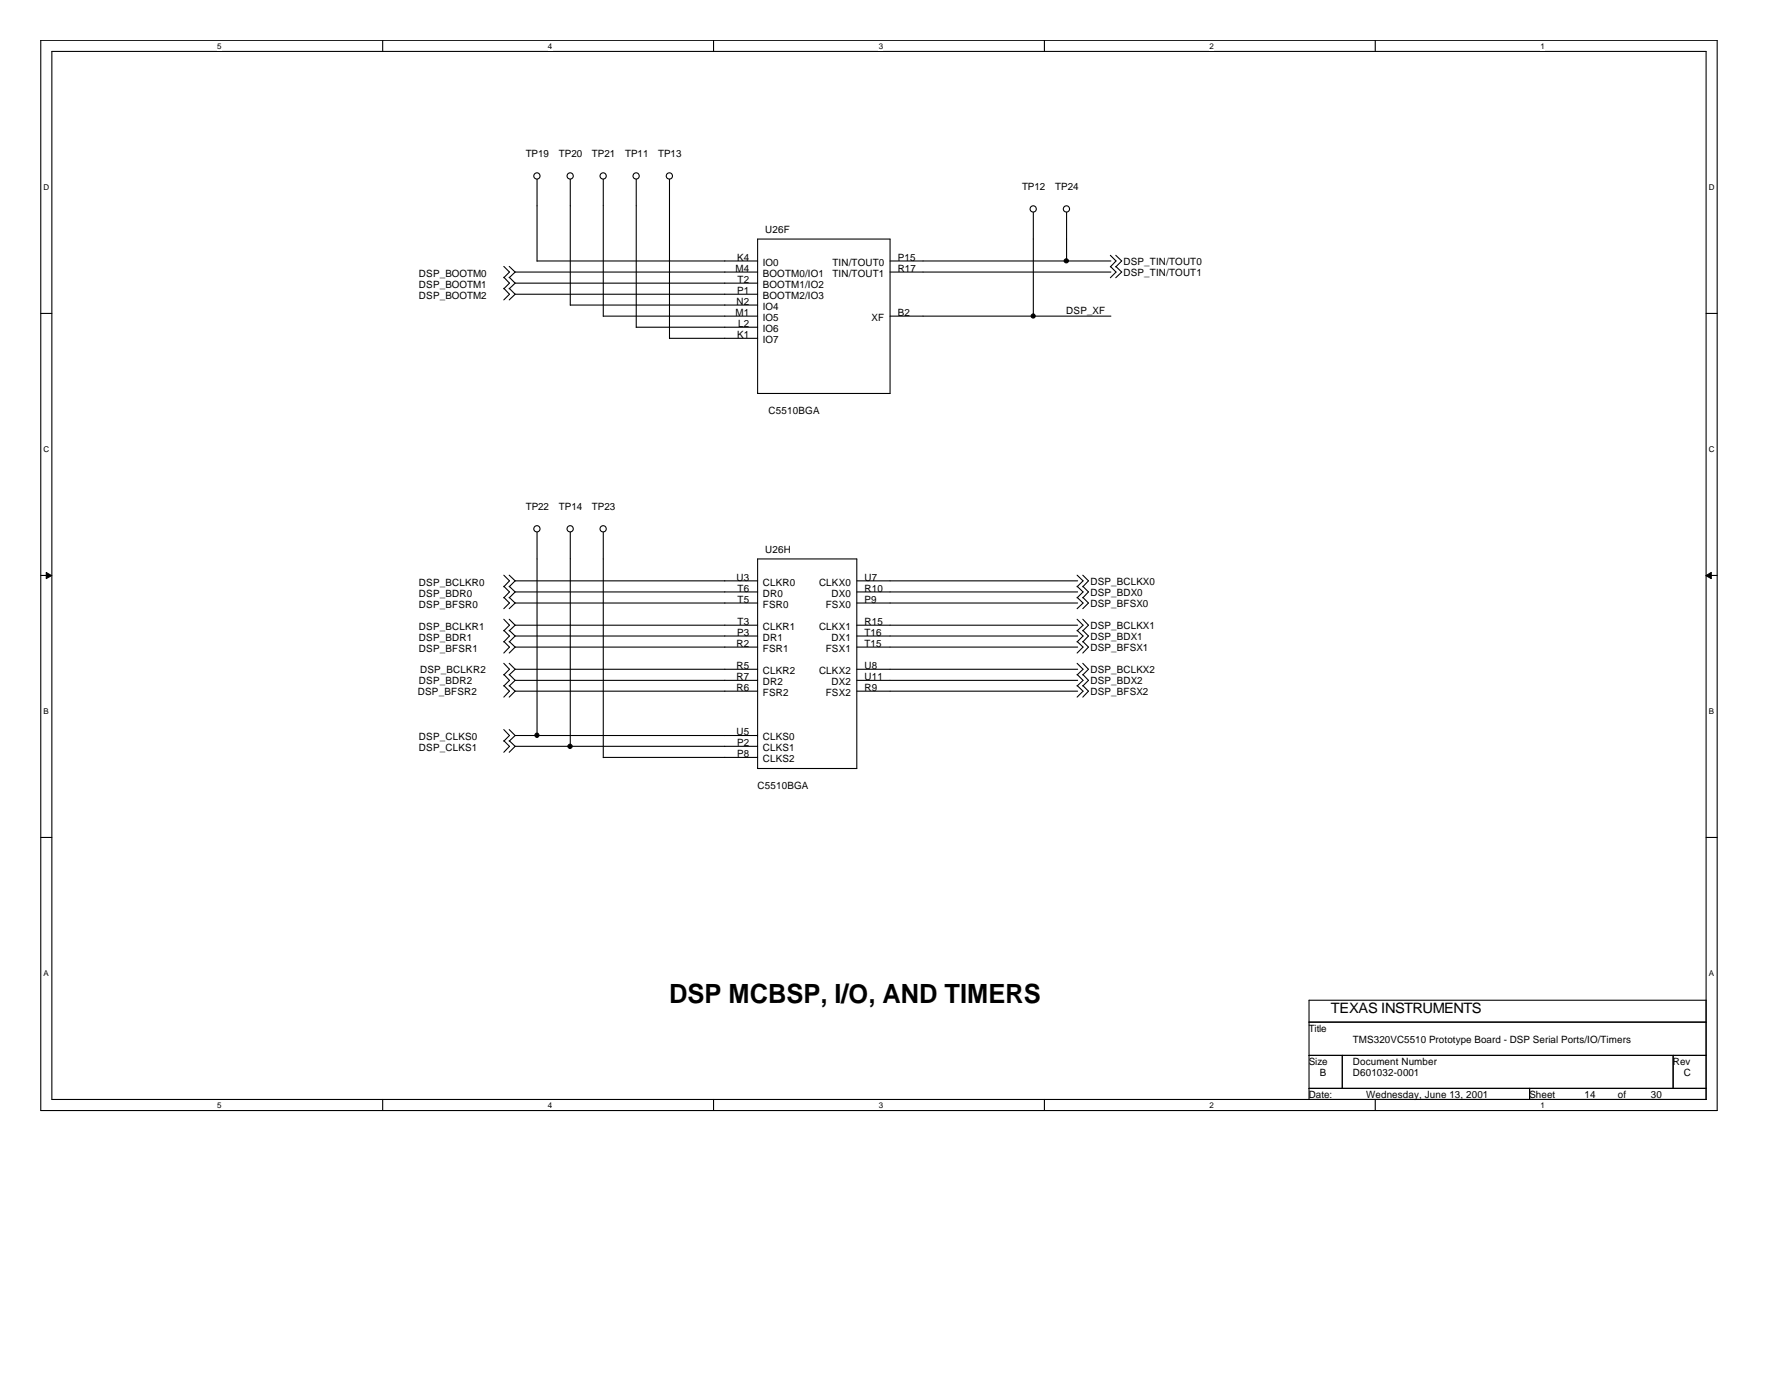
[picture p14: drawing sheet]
<svg xmlns="http://www.w3.org/2000/svg" width="279mm" height="216mm" viewBox="0 0 279 216" stroke-linecap="round" stroke-linejoin="round" font-family="sans-serif">
<defs><g id="words">
<text font-size="4.1" x="104.8" y="157">DSP MCBSP, I/O, AND TIMERS</text>
<text font-size="2.2" x="208.4" y="158.7">TEXAS INSTRUMENTS</text>
<g font-size="1.6">
<text x="82.3" y="24.6">TP19</text>
<text x="87.5" y="24.6">TP20</text>
<text x="92.7" y="24.6">TP21</text>
<text x="97.9" y="24.6">TP11</text>
<text x="103.1" y="24.6">TP13</text>
<text x="160.1" y="29.7">TP12</text>
<text x="165.3" y="29.7">TP24</text>
<text x="115.4" y="40.9">K4</text>
<text x="119.5" y="41.6">IO0</text>
<text x="119.8" y="36.4">U26F</text>
<text x="130.4" y="41.6">TIN/TOUT0</text>
<text x="140.6" y="40.9">P15</text>
<text x="176" y="41.5">DSP_TIN/TOUT0</text>
<text x="65.6" y="43.4">DSP_BOOTM0</text>
<text x="65.6" y="45.1">DSP_BOOTM1</text>
<text x="65.6" y="46.8">DSP_BOOTM2</text>
<text x="115.2" y="42.6">M4</text>
<text x="115.4" y="47.8">N2</text>
<text x="115.4" y="46.1">P1</text>
<text x="115.5" y="44.3">T2</text>
<text x="119.5" y="43.3">BOOTM0/IO1</text>
<text x="119.5" y="45.1">BOOTM1/IO2</text>
<text x="119.5" y="46.8">BOOTM2/IO3</text>
<text x="130.4" y="43.3">TIN/TOUT1</text>
<text x="140.6" y="42.6">R17</text>
<text x="176" y="43.2">DSP_TIN/TOUT1</text>
<text x="115.2" y="49.5">M1</text>
<text x="115.4" y="53">K1</text>
<text x="115.6" y="51.2">L2</text>
<text x="119.5" y="48.5">IO4</text>
<text x="119.5" y="50.2">IO5</text>
<text x="119.5" y="52">IO6</text>
<text x="119.5" y="53.7">IO7</text>
<text x="136.5" y="50.2">XF</text>
<text x="140.6" y="49.5">B2</text>
<text x="167" y="49.2">DSP_XF</text>
<text x="120.4" y="64.8">C5510BGA</text>
<text x="82.3" y="79.8">TP22</text>
<text x="87.5" y="79.8">TP14</text>
<text x="92.7" y="79.8">TP23</text>
<text x="119.8" y="86.6">U26H</text>
<text x="65.6" y="93.5">DSP_BDR0</text>
<text x="65.6" y="95.2">DSP_BFSR0</text>
<text x="65.6" y="91.7">DSP_BCLKR0</text>
<text x="115.4" y="90.9">U3</text>
<text x="115.5" y="92.7">T6</text>
<text x="115.5" y="94.4">T5</text>
<text x="119.5" y="91.7">CLKR0</text>
<text x="119.5" y="93.4">DR0</text>
<text x="119.5" y="95.2">FSR0</text>
<text x="128.3" y="91.7">CLKX0</text>
<text x="129.3" y="95.2">FSX0</text>
<text x="130.2" y="93.4">DX0</text>
<text x="135.4" y="90.9">U7</text>
<text x="135.4" y="92.7">R10</text>
<text x="135.4" y="94.4">P9</text>
<text x="170.8" y="91.6">DSP_BCLKX0</text>
<text x="170.8" y="95">DSP_BFSX0</text>
<text x="170.8" y="93.3">DSP_BDX0</text>
<text x="65.6" y="98.6">DSP_BCLKR1</text>
<text x="65.6" y="100.4">DSP_BDR1</text>
<text x="115.4" y="101.3">R2</text>
<text x="115.4" y="99.6">P3</text>
<text x="115.5" y="97.9">T3</text>
<text x="119.5" y="98.6">CLKR1</text>
<text x="119.5" y="100.3">DR1</text>
<text x="128.3" y="98.6">CLKX1</text>
<text x="130.2" y="100.3">DX1</text>
<text x="135.4" y="97.9">R15</text>
<text x="135.4" y="99.6">T16</text>
<text x="135.4" y="101.3">T15</text>
<text x="170.8" y="98.5">DSP_BCLKX1</text>
<text x="170.8" y="100.2">DSP_BDX1</text>
<text x="170.8" y="101.9">DSP_BFSX1</text>
<text x="65.6" y="102.1">DSP_BFSR1</text>
<text x="65.6" y="107.1">DSP_BDR2</text>
<text x="65.8" y="105.4">DSP_BCLKR2</text>
<text x="115.4" y="104.8">R5</text>
<text x="115.4" y="106.5">R7</text>
<text x="119.5" y="105.5">CLKR2</text>
<text x="119.5" y="107.3">DR2</text>
<text x="119.5" y="102.1">FSR1</text>
<text x="128.3" y="105.5">CLKX2</text>
<text x="129.3" y="102.1">FSX1</text>
<text x="130.2" y="107.3">DX2</text>
<text x="135.4" y="104.8">U8</text>
<text x="135.4" y="106.5">U11</text>
<text x="170.8" y="107.1">DSP_BDX2</text>
<text x="170.8" y="105.4">DSP_BCLKX2</text>
<text x="65.4" y="108.8">DSP_BFSR2</text>
<text x="115.4" y="108.2">R6</text>
<text x="119.5" y="109">FSR2</text>
<text x="129.3" y="109">FSX2</text>
<text x="135.4" y="108.2">R9</text>
<text x="170.8" y="108.8">DSP_BFSX2</text>
<text x="65.6" y="115.9">DSP_CLKS0</text>
<text x="65.6" y="117.6">DSP_CLKS1</text>
<text x="115.4" y="115.1">U5</text>
<text x="115.4" y="116.8">P2</text>
<text x="115.4" y="118.6">P8</text>
<text x="119.5" y="115.9">CLKS0</text>
<text x="119.5" y="117.6">CLKS1</text>
<text x="119.5" y="119.3">CLKS2</text>
<text x="118.6" y="123.5">C5510BGA</text>
<text x="205" y="161.5">Title</text>
<text x="205" y="166.7">Size</text>
<text x="211.9" y="163.2">TMS320VC5510 Prototype Board - DSP Serial Ports/IO/Timers</text>
<text x="211.9" y="166.7">Document Number</text>
<text x="262" y="166.7">Rev</text>
<text x="205" y="171.9">Date:</text>
<text x="206.7" y="168.4">B</text>
<text x="211.9" y="168.4">D601032-0001</text>
<text x="214" y="171.9">Wednesday, June 13, 2001</text>
<text x="239.5" y="171.9">Sheet</text>
<text x="248.2" y="171.9">14</text>
<text x="253.4" y="171.9">of</text>
<text x="258.5" y="171.9">30</text>
<text x="263.7" y="168.4">C</text>
</g>
<g font-size="1.3">
<text x="34" y="7.7">5</text>
<text x="85.8" y="7.7">4</text>
<text x="137.6" y="7.7">3</text>
<text x="189.4" y="7.7">2</text>
<text x="241.3" y="7.7">1</text>
<text x="6.8" y="29.7">D</text>
<text x="267.6" y="29.7">D</text>
<text x="6.8" y="70.7">C</text>
<text x="267.6" y="70.7">C</text>
<text x="6.8" y="111.8">B</text>
<text x="267.6" y="111.8">B</text>
<text x="6.8" y="152.8">A</text>
<text x="267.6" y="152.8">A</text>
<text x="34" y="173.5">5</text>
<text x="85.8" y="173.5">4</text>
<text x="137.6" y="173.5">3</text>
<text x="189.4" y="173.5">2</text>
<text x="241.3" y="173.5">1</text>
</g>
</g></defs>
<path d="M6.4 6.3h262.5v167.6h-262.5zM8.1 8.1h259.1v164h-259.1z" fill="none" stroke="#000" stroke-width=".17"/>
<g fill="#fff">
<path d="M34 6.6h.7v1.4h-.7z"/>
<path d="M34 172.4h.7v1.4h-.7z"/>
</g>
<path d="M59.9 6.3v1.8M59.9 172.1v1.8" fill="none" stroke="#000" stroke-width=".17"/>
<g fill="#fff">
<path d="M85.8 6.6h.7v1.4h-.7z"/>
<path d="M85.8 172.4h.7v1.4h-.7z"/>
</g>
<path d="M111.8 6.3v1.8M111.8 172.1v1.8" fill="none" stroke="#000" stroke-width=".17"/>
<g fill="#fff">
<path d="M137.6 6.6h.7v1.4h-.7z"/>
<path d="M137.6 172.4h.7v1.4h-.7z"/>
</g>
<path d="M163.6 6.3v1.8M163.6 172.1v1.8" fill="none" stroke="#000" stroke-width=".17"/>
<g fill="#fff">
<path d="M189.4 6.6h.7v1.4h-.7z"/>
<path d="M189.4 172.4h.7v1.4h-.7z"/>
</g>
<path d="M215.4 6.3v1.8M215.4 172.1v1.8" fill="none" stroke="#000" stroke-width=".17"/>
<g fill="#fff">
<path d="M241.3 6.6h.6v1.4h-.6z"/>
<path d="M241.3 172.4h.6v1.4h-.6z"/>
<path d="M6.8 28.6h.9v1.4h-.9z"/>
<path d="M267.6 28.6h.9v1.4h-.9z"/>
<path d="M6.8 69.6h.9v1.4h-.9z"/>
<path d="M267.6 69.6h.9v1.4h-.9z"/>
</g>
<path d="M6.4 49.1h1.7M267.2 49.1h1.7" fill="none" stroke="#000" stroke-width=".17"/>
<g fill="#fff">
<path d="M6.8 110.6h.8v1.4h-.8z"/>
<path d="M267.6 110.6h.8v1.4h-.8z"/>
</g>
<path d="M6.4 90.1h1.7M267.2 90.1h1.7" fill="none" stroke="#000" stroke-width=".17"/>
<g fill="#000" stroke="#000" stroke-width=".16">
<path d="M7.2 89.6l.9 .5-.9 .5z" fill-rule="evenodd"/>
<path d="M267.2 90.1l.8-.5v1z" fill-rule="evenodd"/>
</g>
<g fill="#fff">
<path d="M6.8 151.6h.8v1.4h-.8z"/>
<path d="M267.6 151.6h.8v1.4h-.8z"/>
</g>
<g fill="none" stroke="#000" stroke-width=".17">
<path d="M84.1 28.1v12.8M89.3 28.1v19.7M94.5 28.1v21.4M99.6 28.1v23.2M104.9 28.1v24.9M118.7 37.4h20.7v24.2h-20.7zM161.8 33.2v16.3M167 33.2v7.7M173.9 40l.9 .9-.9 .9M174.7 40l1 .9-1 .9M78.9 41.7l.9 .9-.9 .9M78.9 43.4l.9 .9-.9 .9"/>
<path d="M78.9 45.1l.9 1-.9 .9M79.7 41.7l1 .9M79.7 43.4l1 .9M79.7 45.1l1 1M80.7 42.6l-1 .9M80.7 44.3l-1 .9M80.7 46.1l-1 .9M80.7 42.6h38M80.7 44.3h38M80.7 46.1h38M84.1 40.9h34.6M89.3 47.8h29.4"/>
<path d="M94.5 49.5h24.2M99.6 51.2h19.1M104.9 53h13.8M139.4 40.9h34.6M139.4 42.6h34.6M139.4 49.5h34.6M173.9 41.7l.9 .9-.9 .9M174.7 41.7l1 .9-1 .9M78.9 97l.9 .9-.9 .9M78.9 91.8l.9 .9-.9 .9M78.9 98.7l.9 .9-.9 .9M78.9 93.5l.9 .9-.9 .9"/>
<path d="M78.9 90.1l.9 .8-.9 1M79.7 97l1 .9M79.7 91.8l1 .9M79.7 98.7l1 .9M79.7 93.5l1 .9M79.7 90.1l1 .8M80.7 97.9l-1 .9M80.7 92.7l-1 .9M80.7 99.6l-1 .9M80.7 94.4l-1 .9M80.7 90.9l-1 1M80.7 90.9h38"/>
<path d="M80.7 97.9h38M80.7 92.7h38M80.7 99.6h38M80.7 94.4h38M84.1 83.3v31.9M89.3 83.3v33.6M94.5 83.3v35.3M118.7 87.5h15.5v32.8h-15.5zM134.2 90.9h34.6M134.2 97.9h34.6M134.2 92.7h34.6M134.2 99.6h34.6"/>
<path d="M134.2 94.4h34.6M168.7 90.1l.9 .8-.9 1M168.7 93.5l.9 .9-.9 .9M168.7 91.8l.9 .9-.9 .9M168.7 97l.9 .9-.9 .9M168.7 98.7l.9 .9-.9 .9M169.6 90.1l.9 .8-.9 1M169.6 93.5l.9 .9-.9 .9M169.6 91.8l.9 .9-.9 .9M169.6 97l.9 .9-.9 .9M169.6 98.7l.9 .9-.9 .9M78.9 100.4l.9 .9-.9 .9"/>
<path d="M78.9 114.2l.9 1-.9 .8M78.9 116l.9 .8-.9 1M78.9 103.9l.9 .9-.9 .9M78.9 107.3l.9 .9-.9 .9M78.9 105.6l.9 .9-.9 .9M79.7 100.4l1 .9M79.7 114.2l1 1M79.7 116l1 .8M79.7 103.9l1 .9M79.7 107.3l1 .9M79.7 105.6l1 .9M80.7 101.3l-1 .9"/>
<path d="M80.7 115.2l-1 .8M80.7 116.8l-1 1M80.7 104.8l-1 .9M80.7 108.2l-1 .9M80.7 106.5l-1 .9M80.7 104.8h38M80.7 106.5h38M80.7 101.3h38M80.7 108.2h38M80.7 115.2h38M80.7 116.8h38M94.5 118.6h24.2"/>
<path d="M134.2 104.8h34.6M134.2 106.5h34.6M134.2 101.3h34.6M134.2 108.2h34.6M168.7 100.4l.9 .9-.9 .9M168.7 105.6l.9 .9-.9 .9M168.7 103.9l.9 .9-.9 .9M168.7 107.3l.9 .9-.9 .9M169.6 100.4l.9 .9-.9 .9M169.6 105.6l.9 .9-.9 .9M169.6 103.9l.9 .9-.9 .9M169.6 107.3l.9 .9-.9 .9"/>
<path d="M6.4 131.1h1.7M267.2 131.1h1.7M205 156.6h62.2v15.5h-62.2zM205 160h62.2M205 165.2h62.2M205 170.4h62.2M210.2 165.2v5.2M239.6 170.4v1.7M262 165.2v5.2"/>
<circle cx="84.1" cy="27.5" r=".49"/>
<circle cx="89.3" cy="27.5" r=".49"/>
<circle cx="94.5" cy="27.5" r=".49"/>
<circle cx="99.6" cy="27.5" r=".49"/>
<circle cx="104.8" cy="27.5" r=".49"/>
<circle cx="161.8" cy="32.7" r=".49"/>
<circle cx="167" cy="32.7" r=".49"/>
<circle cx="84.1" cy="82.8" r=".49"/>
<circle cx="89.3" cy="82.8" r=".49"/>
<circle cx="94.5" cy="82.8" r=".49"/>
</g>
<g fill="#000" stroke="#000" stroke-width=".17">
<circle cx="161.8" cy="49.5" r=".32"/>
<circle cx="167" cy="40.8" r=".33"/>
<circle cx="84.1" cy="115.1" r=".33"/>
<circle cx="89.3" cy="116.8" r=".33"/>
</g>
<use href="#words"/>
</svg>
